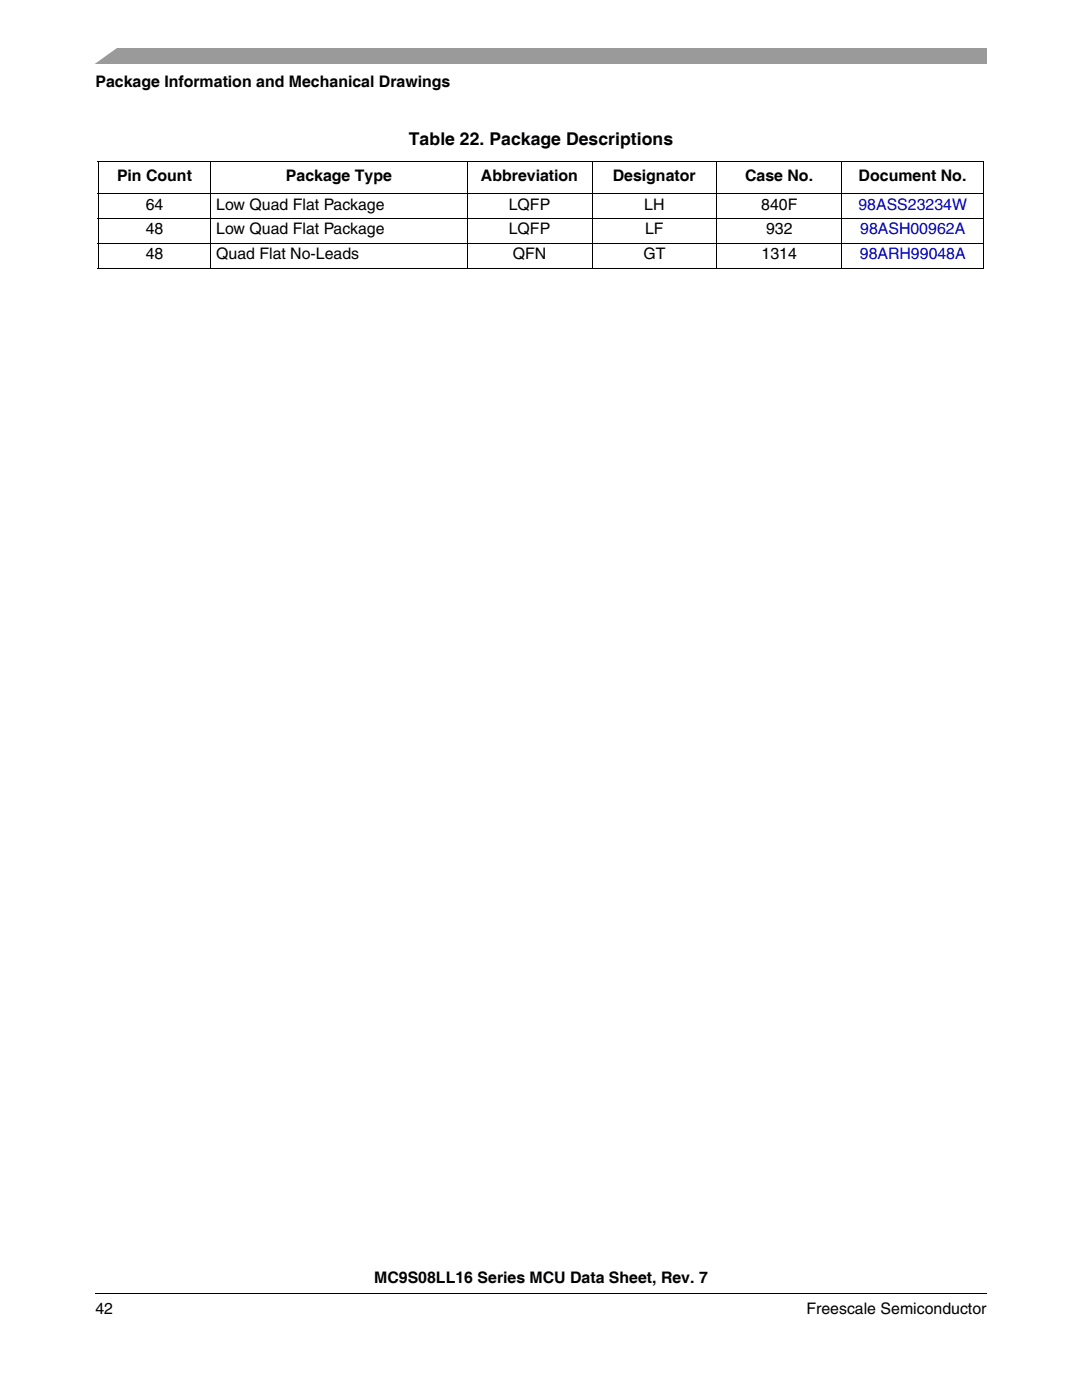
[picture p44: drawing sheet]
<svg xmlns="http://www.w3.org/2000/svg" width="216mm" height="279mm" viewBox="0 0 216 279" stroke-linecap="round" stroke-linejoin="round" font-family="sans-serif">
<defs><g id="words">
<text font-size="3.5" x="81.6" y="29">Table 22. Package Descriptions</text>
<g font-size="3.2">
<text x="19" y="17.4">Package Information and Mechanical Drawings</text>
<text x="23.3" y="36.2">Pin Count</text>
<text x="29.1" y="41.8">64</text>
<text x="43.1" y="41.8">Low Quad Flat Package</text>
<text x="57.1" y="36.2">Package Type</text>
<text x="96" y="36.2">Abbreviation</text>
<text x="101.5" y="41.8">LQFP</text>
<text x="122.3" y="36.2">Designator</text>
<text x="128.6" y="41.8">LH</text>
<text x="148.7" y="36.2">Case No.</text>
<text x="151.9" y="41.8">840F</text>
<text x="171.3" y="36.2">Document No.</text>
<text x="29.1" y="46.8">48</text>
<text x="43.1" y="46.8">Low Quad Flat Package</text>
<text x="101.5" y="46.8">LQFP</text>
<text x="128.7" y="46.8">LF</text>
<text x="152.9" y="46.8">932</text>
<text x="29.1" y="51.7">48</text>
<text x="43.1" y="51.7">Quad Flat No-Leads</text>
<text x="102.3" y="51.7">QFN</text>
<text x="128.4" y="51.7">GT</text>
<text x="152" y="51.7">1314</text>
<text x="74.7" y="256.1">MC9S08LL16 Series MCU Data Sheet, Rev. 7</text>
<text x="19" y="262.3">42</text>
<text x="160.9" y="262.3">Freescale Semiconductor</text>
</g>
<g font-size="3.2" fill="#0000c2">
<text x="171.3" y="41.8">98ASS23234W</text>
<text x="171.6" y="46.8">98ASH00962A</text>
<text x="171.6" y="51.7">98ARH99048A</text>
</g>
</g></defs>
<path d="M19 258.1v.1z" fill="#000"/>
<path d="M19 258.1h177.8" fill="none" stroke="#000" stroke-width=".2"/>
<g fill="#fff">
<path d="M201.9 254h.7v16.4h-.7z"/>
<path d="M201.9 15.3h.7v3.2h-.7z"/>
</g>
<path d="M19 9.5h177.8v3.2h-177.8z" fill="#9a9a9a"/>
<path d="M17.1 9.2h6.8l-5.3 3.8h-1.5z" fill="#fff"/>
<path d="M19.5 32.3h176.9M19.5 38.7h176.9M19.6 32.4v21M42.1 32.2v21.4M93.2 32.2v21.4M118.1 32.2v21.4M143 32.2v21.4M168 32.2v21.4M196.3 32.4v21M19.5 43.6h176.9M19.5 48.5h176.9M19.5 53.5h176.9" fill="none" stroke="#000" stroke-width=".2"/>
<path d="M201.9 71.5h.7v25.4h-.7z" fill="#fff"/>
<use href="#words"/>
</svg>
